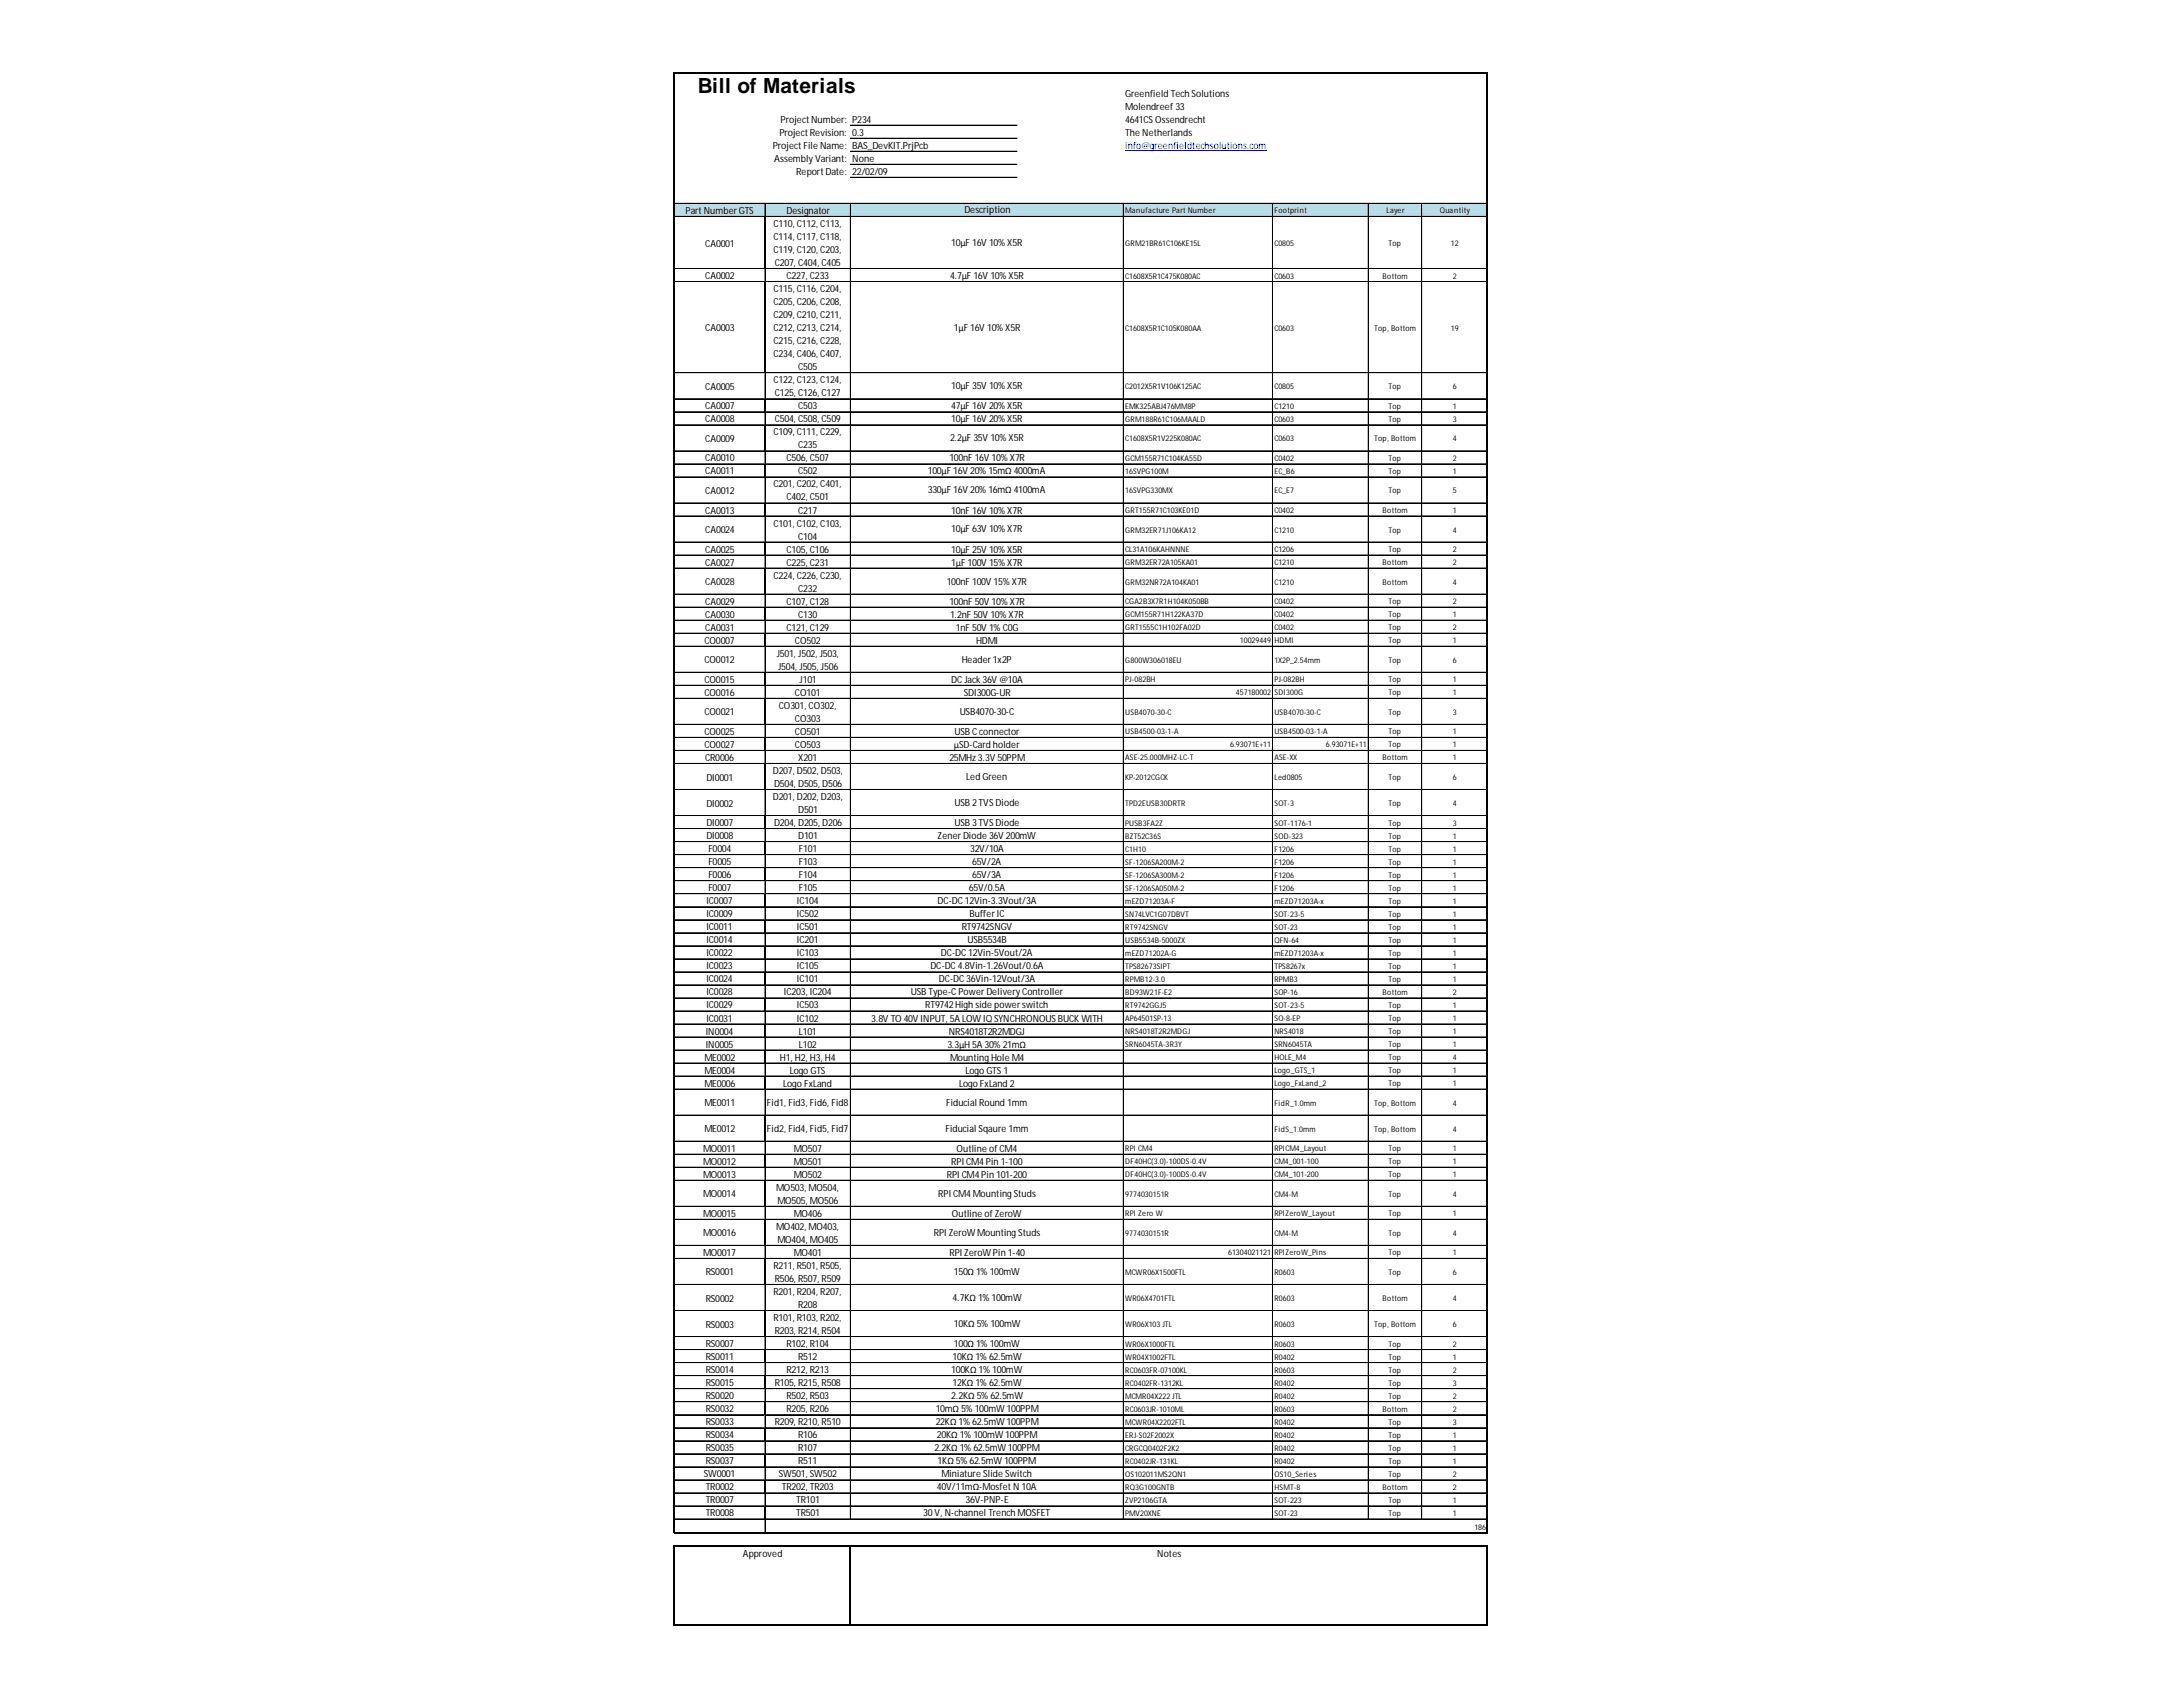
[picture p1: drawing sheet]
<svg xmlns="http://www.w3.org/2000/svg" width="279mm" height="216mm" viewBox="0 0 279 216" stroke-linecap="round" stroke-linejoin="round" font-family="sans-serif">
<defs><g id="words">
<text font-size="2.7" x="89.3" y="11.9">Bill of Materials</text>
<g font-size="1.3">
<text x="99.7" y="17.4">Project Revision: 0.3</text>
<text x="99.9" y="15.7">Project Number: P234</text>
<text x="144" y="12.4">Greenfield Tech Solutions</text>
<text x="144" y="14">Molendreef 33</text>
<text x="144" y="15.7">4641CS Ossendrecht</text>
<text x="144" y="17.4">The Netherlands</text>
<text x="98.9" y="19">Project File Name: BAS_DevKIT.PrjPcb</text>
<text x="99.1" y="20.7">Assembly Variant: None</text>
<text x="101.9" y="22.4">Report Date: 22/02/09</text>
<text x="87.7" y="27.4">Part Number GTS</text>
<text x="99" y="29">C110, C112, C113,</text>
<text x="100.7" y="27.4">Designator</text>
<text x="123.4" y="27.3">Description</text>
<text x="90.2" y="31.5">CA0001</text>
<text x="90.2" y="35.7">CA0002</text>
<text x="99" y="30.7">C114, C117, C118,</text>
<text x="99" y="32.4">C119, C120, C203,</text>
<text x="99.2" y="34">C207, C404, C405</text>
<text x="100.7" y="35.7">C227, C233</text>
<text x="121.6" y="35.7">4.7µF 16V 10% X5R</text>
<text x="121.8" y="31.5">10µF 16V 10% X5R</text>
<text x="99" y="37.4">C115, C116, C204,</text>
<text x="99" y="39">C205, C206, C208,</text>
<text x="99" y="40.7">C209, C210, C211,</text>
<text x="90.2" y="42.4">CA0003</text>
<text x="99" y="42.4">C212, C213, C214,</text>
<text x="99" y="44">C215, C216, C228,</text>
<text x="99" y="45.7">C234, C406, C407,</text>
<text x="102.2" y="47.4">C505</text>
<text x="122.1" y="42.3">1µF 16V 10% X5R</text>
<text x="90.2" y="49.9">CA0005</text>
<text x="90.2" y="52.4">CA0007</text>
<text x="99" y="49.1">C122, C123, C124,</text>
<text x="99.2" y="50.7">C125, C126, C127</text>
<text x="102.2" y="52.4">C503</text>
<text x="121.8" y="49.8">10µF 35V 10% X5R</text>
<text x="121.8" y="52.4">47µF 16V 20% X5R</text>
<text x="90.2" y="54.1">CA0008</text>
<text x="90.2" y="56.6">CA0009</text>
<text x="90.2" y="59.1">CA0010</text>
<text x="99" y="55.7">C109, C111, C229,</text>
<text x="99.2" y="54.1">C504, C508, C509</text>
<text x="100.7" y="59.1">C506, C507</text>
<text x="102.2" y="57.4">C235</text>
<text x="121.5" y="59.1">100nF 16V 10% X7R</text>
<text x="121.6" y="56.5">2.2µF 35V 10% X5R</text>
<text x="121.8" y="54.1">10µF 16V 20% X5R</text>
<text x="90.2" y="60.7">CA0011</text>
<text x="90.2" y="63.2">CA0012</text>
<text x="90.2" y="65.7">CA0013</text>
<text x="99" y="62.4">C201, C202, C401,</text>
<text x="100.7" y="64.1">C402, C501</text>
<text x="102.2" y="60.7">C502</text>
<text x="102.2" y="65.7">C217</text>
<text x="118.8" y="60.7">100µF 16V 20% 15mΩ 4000mA</text>
<text x="118.8" y="63.1">330µF 16V 20% 16mΩ 4100mA</text>
<text x="121.8" y="65.7">10nF 16V 10% X7R</text>
<text x="90.2" y="68.2">CA0024</text>
<text x="90.2" y="70.7">CA0025</text>
<text x="99" y="67.4">C101, C102, C103,</text>
<text x="100.7" y="70.7">C105, C106</text>
<text x="102.2" y="69.1">C104</text>
<text x="121.8" y="68.1">10µF 63V 10% X7R</text>
<text x="121.8" y="70.7">10µF 25V 10% X5R</text>
<text x="90.2" y="72.4">CA0027</text>
<text x="90.2" y="74.9">CA0028</text>
<text x="90.2" y="77.4">CA0029</text>
<text x="99" y="74.1">C224, C226, C230,</text>
<text x="100.7" y="72.4">C225, C231</text>
<text x="100.7" y="77.4">C107, C128</text>
<text x="102.2" y="75.7">C232</text>
<text x="121.2" y="74.8">100nF 100V 15% X7R</text>
<text x="121.5" y="77.4">100nF 50V 10% X7R</text>
<text x="121.8" y="72.4">1µF 100V 15% X7R</text>
<text x="90.2" y="82.4">CO0007</text>
<text x="90.2" y="79.1">CA0030</text>
<text x="90.2" y="80.7">CA0031</text>
<text x="100.7" y="80.7">C121, C129</text>
<text x="101.7" y="82.4">CO502</text>
<text x="102.2" y="79.1">C130</text>
<text x="121.6" y="79.1">1.2nF 50V 10% X7R</text>
<text x="122.3" y="80.7">1nF 50V 1% C0G</text>
<text x="124.9" y="82.4">HDMI</text>
<text x="90.2" y="84.9">CO0012</text>
<text x="90.2" y="87.4">CO0015</text>
<text x="90.2" y="89.1">CO0016</text>
<text x="99.4" y="84.1">J501, J502, J503,</text>
<text x="99.6" y="85.7">J504, J505, J506</text>
<text x="101.7" y="89.1">CO101</text>
<text x="102.3" y="87.4">J101</text>
<text x="121.8" y="87.4">DC Jack 36V @10A</text>
<text x="123.1" y="84.8">Header 1x2P</text>
<text x="123.3" y="89.1">SDI300G-UR</text>
<text x="90.2" y="91.6">CO0021</text>
<text x="90.2" y="94.1">CO0025</text>
<text x="90.2" y="95.7">CO0027</text>
<text x="99.7" y="90.7">CO301, CO302,</text>
<text x="101.7" y="92.4">CO303</text>
<text x="101.7" y="94.1">CO501</text>
<text x="101.7" y="95.7">CO503</text>
<text x="122.1" y="95.7">µSD-Card holder</text>
<text x="122.2" y="94.1">USB C connector</text>
<text x="122.8" y="91.5">USB4070-30-C</text>
<text x="90.2" y="97.4">CR0006</text>
<text x="90.4" y="99.9">DI0001</text>
<text x="98.9" y="99.1">D207, D502, D503,</text>
<text x="99.1" y="100.7">D504, D505, D506</text>
<text x="102.2" y="97.4">X201</text>
<text x="121.5" y="97.4">25MHz 3.3V 50PPM</text>
<text x="123.7" y="99.8">Led Green</text>
<text x="90.4" y="103.2">DI0002</text>
<text x="90.4" y="105.7">DI0007</text>
<text x="90.4" y="107.4">DI0008</text>
<text x="98.9" y="102.4">D201, D202, D203,</text>
<text x="99.1" y="105.7">D204, D205, D206</text>
<text x="102.2" y="104.1">D501</text>
<text x="102.2" y="107.4">D101</text>
<text x="120" y="107.4">Zener Diode 36V 200mW</text>
<text x="122.2" y="103.1">USB 2TVS Diode</text>
<text x="122.2" y="105.7">USB 3TVS Diode</text>
<text x="90.7" y="109.1">F0004</text>
<text x="90.7" y="110.7">F0005</text>
<text x="90.7" y="112.4">F0006</text>
<text x="102.2" y="109.1">F101</text>
<text x="102.2" y="110.7">F103</text>
<text x="102.2" y="112.4">F104</text>
<text x="124.2" y="109.1">32V/10A</text>
<text x="124.4" y="110.7">65V/2A</text>
<text x="124.4" y="112.4">65V/3A</text>
<text x="90.4" y="115.7">IC0007</text>
<text x="90.4" y="117.4">IC0009</text>
<text x="90.4" y="119.1">IC0011</text>
<text x="90.7" y="114.1">F0007</text>
<text x="102" y="115.7">IC104</text>
<text x="102" y="117.4">IC502</text>
<text x="102" y="119.1">IC501</text>
<text x="102.2" y="114.1">F105</text>
<text x="120" y="115.7">DC-DC 12Vin-3.3Vout/3A</text>
<text x="123.1" y="119.1">RT9742SNGV</text>
<text x="124" y="114.1">65V/0.5A</text>
<text x="124.1" y="117.4">Buffer IC</text>
<text x="90.4" y="120.7">IC0014</text>
<text x="90.4" y="122.4">IC0022</text>
<text x="90.4" y="124.1">IC0023</text>
<text x="90.4" y="125.7">IC0024</text>
<text x="102" y="120.7">IC201</text>
<text x="102" y="122.4">IC103</text>
<text x="102" y="124.1">IC105</text>
<text x="102" y="125.7">IC101</text>
<text x="119.1" y="124.1">DC-DC 4.8Vin-1.26Vout/0.6A</text>
<text x="120.2" y="125.7">DC-DC 36Vin-12Vout/3A</text>
<text x="120.4" y="122.4">DC-DC 12Vin-5Vout/2A</text>
<text x="123.8" y="120.7">USB5534B</text>
<text x="90.4" y="127.4">IC0028</text>
<text x="90.4" y="129.1">IC0029</text>
<text x="90.4" y="130.7">IC0031</text>
<text x="100.3" y="127.4">IC203, IC204</text>
<text x="102" y="129.1">IC503</text>
<text x="102" y="130.7">IC102</text>
<text x="111.5" y="130.7">3.8V TO 40V INPUT, 5A LOW IQ SYNCHRONOUS BUCK WITH</text>
<text x="116.6" y="127.4">USB Type-C Power Delivery Controller</text>
<text x="118.4" y="129.1">RT9742High side power switch</text>
<text x="90.2" y="135.7">ME0002</text>
<text x="90.2" y="137.4">ME0004</text>
<text x="90.3" y="132.4">IN0004</text>
<text x="90.3" y="134.1">IN0005</text>
<text x="99.8" y="135.7">H1, H2, H3, H4</text>
<text x="101.1" y="137.4">Logo GTS</text>
<text x="102.2" y="132.4">L101</text>
<text x="102.2" y="134.1">L102</text>
<text x="121.3" y="134.1">3.3µH 5A 30% 21mΩ</text>
<text x="121.4" y="132.4">NRS4018T2R2MDGJ</text>
<text x="121.6" y="135.7">Mounting Hole M4</text>
<text x="123.6" y="137.4">Logo GTS 1</text>
<text x="90.2" y="139.1">ME0006</text>
<text x="90.2" y="141.6">ME0011</text>
<text x="98.2" y="141.6">Fid1, Fid3, Fid6, Fid8</text>
<text x="100.2" y="139.1">Logo FxLand</text>
<text x="121.1" y="141.5">Fiducial Round 1mm</text>
<text x="122.8" y="139.1">Logo FxLand 2</text>
<text x="90" y="147.4">MO0011</text>
<text x="90" y="149.1">MO0012</text>
<text x="90.2" y="144.9">ME0012</text>
<text x="98.2" y="144.9">Fid2, Fid4, Fid5, Fid7</text>
<text x="101.6" y="147.4">MO507</text>
<text x="101.6" y="149.1">MO501</text>
<text x="121" y="144.8">Fiducial Sqaure 1mm</text>
<text x="121.8" y="149.1">RPI CM4Pin 1-100</text>
<text x="122.4" y="147.4">Outline of CM4</text>
<text x="90" y="150.7">MO0013</text>
<text x="90" y="153.2">MO0014</text>
<text x="90" y="155.7">MO0015</text>
<text x="99.3" y="152.4">MO503, MO504,</text>
<text x="99.5" y="154.1">MO505, MO506</text>
<text x="101.6" y="150.7">MO502</text>
<text x="101.6" y="155.7">MO406</text>
<text x="120.1" y="153.2">RPI CM4Mounting Studs</text>
<text x="121.2" y="150.7">RPI CM4Pin 101-200</text>
<text x="121.8" y="155.7">Outline of ZeroW</text>
<text x="90" y="158.2">MO0016</text>
<text x="90" y="160.7">MO0017</text>
<text x="99.3" y="157.4">MO402, MO403,</text>
<text x="99.5" y="159.1">MO404, MO405</text>
<text x="101.6" y="160.7">MO401</text>
<text x="119.5" y="158.2">RPI ZeroW Mounting Studs</text>
<text x="121.5" y="160.7">RPI ZeroW Pin 1-40</text>
<text x="90.3" y="163.2">RS0001</text>
<text x="90.3" y="166.6">RS0002</text>
<text x="99" y="162.4">R211, R501, R505,</text>
<text x="99" y="165.7">R201, R204, R207,</text>
<text x="99.2" y="164.1">R506, R507, R509</text>
<text x="102.2" y="167.4">R208</text>
<text x="121.9" y="166.5">4.7KΩ 1% 100mW</text>
<text x="122.1" y="163.2">150Ω 1% 100mW</text>
<text x="90.3" y="169.9">RS0003</text>
<text x="90.3" y="172.4">RS0007</text>
<text x="99" y="169.1">R101, R103, R202,</text>
<text x="99.2" y="170.7">R203, R214, R504</text>
<text x="100.7" y="172.4">R102, R104</text>
<text x="122.1" y="169.8">10KΩ 5% 100mW</text>
<text x="122.1" y="172.4">100Ω 1% 100mW</text>
<text x="90.3" y="174.1">RS0011</text>
<text x="90.3" y="175.7">RS0014</text>
<text x="90.3" y="177.4">RS0015</text>
<text x="90.3" y="179.1">RS0020</text>
<text x="99.2" y="177.4">R105, R215, R508</text>
<text x="100.7" y="175.7">R212, R213</text>
<text x="100.7" y="179.1">R502, R503</text>
<text x="102.2" y="174.1">R512</text>
<text x="121.8" y="175.7">100KΩ 1% 100mW</text>
<text x="121.8" y="179.1">2.2KΩ 5% 62.5mW</text>
<text x="121.9" y="174.1">10KΩ 1% 62.5mW</text>
<text x="121.9" y="177.4">12KΩ 1% 62.5mW</text>
<text x="90.3" y="180.7">RS0032</text>
<text x="90.3" y="182.4">RS0033</text>
<text x="90.3" y="184.1">RS0034</text>
<text x="90.3" y="185.7">RS0035</text>
<text x="99.2" y="182.4">R209, R210, R510</text>
<text x="100.7" y="180.7">R205, R206</text>
<text x="102.2" y="184.1">R106</text>
<text x="102.2" y="185.7">R107</text>
<text x="119.6" y="185.7">2.2KΩ 1% 62.5mW 100PPM</text>
<text x="119.8" y="180.7">10mΩ 5% 100mW 100PPM</text>
<text x="119.8" y="182.4">22KΩ 1% 62.5mW 100PPM</text>
<text x="119.9" y="184.1">20KΩ 1% 100mW 100PPM</text>
<text x="90.1" y="189.1">SW0001</text>
<text x="90.3" y="187.4">RS0037</text>
<text x="90.3" y="190.7">TR0002</text>
<text x="99.7" y="189.1">SW501, SW502</text>
<text x="100.1" y="190.7">TR202, TR203</text>
<text x="102.2" y="187.4">R511</text>
<text x="119.9" y="190.7">40V/11mΩ-Mosfet N 10A</text>
<text x="120" y="187.4">1KΩ 5% 62.5mW 100PPM</text>
<text x="120.5" y="189.1">Miniature Slide Switch</text>
<text x="90.3" y="192.4">TR0007</text>
<text x="90.3" y="194.1">TR0008</text>
<text x="101.9" y="192.4">TR101</text>
<text x="101.9" y="194.1">TR501</text>
<text x="118.2" y="194.1">30V, N-channel Trench MOSFET</text>
<text x="123.6" y="192.4">36V-PNP-E</text>
<text x="95.1" y="199.2">Approved</text>
<text x="148.1" y="199.2">Notes</text>
</g>
<text font-size="1.3" fill="#00f" x="144" y="19">info@greenfieldtechsolutions.com</text>
<g font-size="1">
<text x="144" y="27.3">Manufacture Part Number</text>
<text x="163.1" y="27.3">Footprint</text>
<text x="177.5" y="27.3">Layer</text>
<text x="184.3" y="27.3">Quantity</text>
<text x="144" y="31.5">GRM21BR61C106KE15L</text>
<text x="144" y="35.6">C1608X5R1C475K080AC</text>
<text x="163.1" y="31.5">C0805</text>
<text x="163.1" y="35.6">C0603</text>
<text x="177" y="35.6">Bottom</text>
<text x="177.7" y="31.5">Top</text>
<text x="185.7" y="31.5">12</text>
<text x="186" y="35.6">2</text>
<text x="144" y="42.3">C1608X5R1C105K080AA</text>
<text x="163.1" y="42.3">C0603</text>
<text x="175.9" y="42.3">Top, Bottom</text>
<text x="185.7" y="42.3">19</text>
<text x="144" y="49.8">C2012X5R1V106K125AC</text>
<text x="144" y="52.3">EMK325ABJ476MM8P</text>
<text x="144" y="54">GRM188R61C106MAALD</text>
<text x="163.1" y="49.8">C0805</text>
<text x="163.1" y="52.3">C1210</text>
<text x="163.1" y="54">C0603</text>
<text x="177.7" y="49.8">Top</text>
<text x="177.7" y="52.3">Top</text>
<text x="177.7" y="54">Top</text>
<text x="186" y="49.8">6</text>
<text x="186" y="52.3">1</text>
<text x="186" y="54">3</text>
<text x="144" y="56.5">C1608X5R1V225K080AC</text>
<text x="144" y="59">GCM155R71C104KA55D</text>
<text x="163.1" y="56.5">C0603</text>
<text x="163.1" y="59">C0402</text>
<text x="175.9" y="56.5">Top, Bottom</text>
<text x="177.7" y="59">Top</text>
<text x="186" y="56.5">4</text>
<text x="186" y="59">2</text>
<text x="144" y="60.6">16SVPG100M</text>
<text x="144" y="63.1">16SVPG330MX</text>
<text x="144" y="65.6">GRT155R71C103KE01D</text>
<text x="163.1" y="60.6">EC_B6</text>
<text x="163.1" y="63.1">EC_E7</text>
<text x="163.1" y="65.6">C0402</text>
<text x="177" y="65.6">Bottom</text>
<text x="177.7" y="60.6">Top</text>
<text x="177.7" y="63.1">Top</text>
<text x="186" y="60.6">1</text>
<text x="186" y="63.1">5</text>
<text x="186" y="65.6">1</text>
<text x="144" y="68.1">GRM32ER71J106KA12</text>
<text x="144" y="70.6">CL31A106KAHNNNE</text>
<text x="163.1" y="68.1">C1210</text>
<text x="163.1" y="70.6">C1206</text>
<text x="177.7" y="68.1">Top</text>
<text x="177.7" y="70.6">Top</text>
<text x="186" y="68.1">4</text>
<text x="186" y="70.6">2</text>
<text x="144" y="72.3">GRM32ER72A105KA01</text>
<text x="144" y="74.8">GRM32NR72A104KA01</text>
<text x="144" y="77.3">CGA2B3X7R1H104K050BB</text>
<text x="163.1" y="72.3">C1210</text>
<text x="163.1" y="74.8">C1210</text>
<text x="163.1" y="77.3">C0402</text>
<text x="177" y="72.3">Bottom</text>
<text x="177" y="74.8">Bottom</text>
<text x="177.7" y="77.3">Top</text>
<text x="186" y="72.3">2</text>
<text x="186" y="74.8">4</text>
<text x="186" y="77.3">2</text>
<text x="144" y="79">GCM155R71H122KA37D</text>
<text x="144" y="80.7">GRT1555C1H102FA02D</text>
<text x="158.7" y="82.3">10029449</text>
<text x="163.1" y="79">C0402</text>
<text x="163.1" y="80.7">C0402</text>
<text x="163.1" y="82.3">HDMI</text>
<text x="177.7" y="79">Top</text>
<text x="177.7" y="80.7">Top</text>
<text x="177.7" y="82.3">Top</text>
<text x="186" y="79">1</text>
<text x="186" y="80.7">2</text>
<text x="186" y="82.3">1</text>
<text x="144" y="84.8">G800W306018EU</text>
<text x="144" y="87.3">PJ-082BH</text>
<text x="158.2" y="89">457180002</text>
<text x="163.1" y="84.8">1X2P_2.54mm</text>
<text x="163.1" y="87.3">PJ-082BH</text>
<text x="163.1" y="89">SDI300G</text>
<text x="177.7" y="84.8">Top</text>
<text x="177.7" y="87.3">Top</text>
<text x="177.7" y="89">Top</text>
<text x="186" y="84.8">6</text>
<text x="186" y="87.3">1</text>
<text x="186" y="89">1</text>
<text x="144" y="91.5">USB4070-30-C</text>
<text x="144" y="94">USB4500-03-1-A</text>
<text x="157.4" y="95.7">6.93071E+11</text>
<text x="163.1" y="91.5">USB4070-30-C</text>
<text x="163.1" y="94">USB4500-03-1-A</text>
<text x="169.7" y="95.7">6.93071E+11</text>
<text x="177.7" y="91.5">Top</text>
<text x="177.7" y="94">Top</text>
<text x="177.7" y="95.7">Top</text>
<text x="186" y="91.5">3</text>
<text x="186" y="94">1</text>
<text x="186" y="95.7">1</text>
<text x="144" y="97.3">ASE-25.000MHZ-LC-T</text>
<text x="144" y="99.8">KP-2012CGCK</text>
<text x="163.1" y="97.3">ASE-XX</text>
<text x="163.1" y="99.8">Led0805</text>
<text x="177" y="97.3">Bottom</text>
<text x="177.7" y="99.8">Top</text>
<text x="186" y="97.3">1</text>
<text x="186" y="99.8">6</text>
<text x="144" y="103.2">TPD2EUSB30DRTR</text>
<text x="144" y="105.7">PUSB3FA2Z</text>
<text x="144" y="107.3">BZT52C36S</text>
<text x="163.1" y="103.2">SOT-3</text>
<text x="163.1" y="105.7">SOT-1176-1</text>
<text x="163.1" y="107.3">SOD-323</text>
<text x="177.7" y="103.2">Top</text>
<text x="177.7" y="105.7">Top</text>
<text x="177.7" y="107.3">Top</text>
<text x="186" y="103.2">4</text>
<text x="186" y="105.7">3</text>
<text x="186" y="107.3">1</text>
<text x="144" y="109">C1H10</text>
<text x="144" y="110.7">SF-1206SA200M-2</text>
<text x="144" y="112.3">SF-1206SA300M-2</text>
<text x="144" y="114">SF-1206SA050M-2</text>
<text x="163.1" y="109">F1206</text>
<text x="163.1" y="110.7">F1206</text>
<text x="163.1" y="112.3">F1206</text>
<text x="163.1" y="114">F1206</text>
<text x="177.7" y="109">Top</text>
<text x="177.7" y="110.7">Top</text>
<text x="177.7" y="112.3">Top</text>
<text x="177.7" y="114">Top</text>
<text x="186" y="109">1</text>
<text x="186" y="110.7">1</text>
<text x="186" y="112.3">1</text>
<text x="186" y="114">1</text>
<text x="144" y="115.7">mEZD71203A-F</text>
<text x="144" y="117.3">SN74LVC1G07DBVT</text>
<text x="144" y="119">RT9742SNGV</text>
<text x="163.1" y="115.7">mEZD71203A-x</text>
<text x="163.1" y="117.3">SOT-23-5</text>
<text x="163.1" y="119">SOT-23</text>
<text x="177.7" y="115.7">Top</text>
<text x="177.7" y="117.3">Top</text>
<text x="177.7" y="119">Top</text>
<text x="186" y="115.7">1</text>
<text x="186" y="117.3">1</text>
<text x="186" y="119">1</text>
<text x="144" y="120.7">USB5534B-5000ZX</text>
<text x="144" y="122.3">mEZD71202A-G</text>
<text x="144" y="124">TPS82673SIPT</text>
<text x="144" y="125.7">RPMB12-3.0</text>
<text x="163.1" y="120.7">QFN-64</text>
<text x="163.1" y="122.3">mEZD71203A-x</text>
<text x="163.1" y="124">TPS8267x</text>
<text x="163.1" y="125.7">RPMB3</text>
<text x="177.7" y="120.7">Top</text>
<text x="177.7" y="122.3">Top</text>
<text x="177.7" y="124">Top</text>
<text x="177.7" y="125.7">Top</text>
<text x="186" y="120.7">1</text>
<text x="186" y="122.3">1</text>
<text x="186" y="124">1</text>
<text x="186" y="125.7">1</text>
<text x="144" y="127.3">BD93W21F-E2</text>
<text x="144" y="129">RT9742GGJ5</text>
<text x="144" y="130.7">AP64501SP-13</text>
<text x="163.1" y="127.3">SOP-16</text>
<text x="163.1" y="129">SOT-23-5</text>
<text x="163.1" y="130.7">SO-8-EP</text>
<text x="177" y="127.3">Bottom</text>
<text x="177.7" y="129">Top</text>
<text x="177.7" y="130.7">Top</text>
<text x="186" y="127.3">2</text>
<text x="186" y="129">1</text>
<text x="186" y="130.7">1</text>
<text x="144" y="132.3">NRS4018T2R2MDGJ</text>
<text x="144" y="134">SRN6045TA-3R3Y</text>
<text x="163.1" y="132.3">NRS4018</text>
<text x="163.1" y="134">SRN6045TA</text>
<text x="163.1" y="135.7">HOLE_M4</text>
<text x="163.1" y="137.3">Logo_GTS_1</text>
<text x="177.7" y="132.3">Top</text>
<text x="177.7" y="134">Top</text>
<text x="177.7" y="135.7">Top</text>
<text x="177.7" y="137.3">Top</text>
<text x="186" y="132.3">1</text>
<text x="186" y="134">1</text>
<text x="186" y="135.7">4</text>
<text x="186" y="137.3">1</text>
<text x="163.1" y="139">Logo_FxLand_2</text>
<text x="163.1" y="141.5">FidR_1.0mm</text>
<text x="175.9" y="141.5">Top, Bottom</text>
<text x="177.7" y="139">Top</text>
<text x="186" y="139">1</text>
<text x="186" y="141.5">4</text>
<text x="144" y="147.3">RPI CM4</text>
<text x="144" y="149">DF40HC(3.0)-100DS-0.4V</text>
<text x="163.1" y="144.8">FidS_1.0mm</text>
<text x="163.1" y="147.3">RPICM4_Layout</text>
<text x="163.1" y="149">CM4_001-100</text>
<text x="175.9" y="144.8">Top, Bottom</text>
<text x="177.7" y="147.3">Top</text>
<text x="177.7" y="149">Top</text>
<text x="186" y="144.8">4</text>
<text x="186" y="147.3">1</text>
<text x="186" y="149">1</text>
<text x="144" y="150.7">DF40HC(3.0)-100DS-0.4V</text>
<text x="144" y="153.2">9774030151R</text>
<text x="144" y="155.7">RPI Zero W</text>
<text x="163.1" y="150.7">CM4_101-200</text>
<text x="163.1" y="153.2">CM4-M</text>
<text x="163.1" y="155.7">RPIZeroW_Layout</text>
<text x="177.7" y="150.7">Top</text>
<text x="177.7" y="153.2">Top</text>
<text x="177.7" y="155.7">Top</text>
<text x="186" y="150.7">1</text>
<text x="186" y="153.2">4</text>
<text x="186" y="155.7">1</text>
<text x="144" y="158.2">9774030151R</text>
<text x="157.2" y="160.7">61304021121</text>
<text x="163.1" y="158.2">CM4-M</text>
<text x="163.1" y="160.7">RPIZeroW_Pins</text>
<text x="177.7" y="158.2">Top</text>
<text x="177.7" y="160.7">Top</text>
<text x="186" y="158.2">4</text>
<text x="186" y="160.7">1</text>
<text x="144" y="163.2">MCWR06X1500FTL</text>
<text x="144" y="166.5">WR06X4701FTL</text>
<text x="163.1" y="163.2">R0603</text>
<text x="163.1" y="166.5">R0603</text>
<text x="177" y="166.5">Bottom</text>
<text x="177.7" y="163.2">Top</text>
<text x="186" y="163.2">6</text>
<text x="186" y="166.5">4</text>
<text x="144" y="169.8">WR06X103 JTL</text>
<text x="144" y="172.3">WR06X1000FTL</text>
<text x="144" y="174">WR04X1002FTL</text>
<text x="163.1" y="169.8">R0603</text>
<text x="163.1" y="172.3">R0603</text>
<text x="163.1" y="174">R0402</text>
<text x="175.9" y="169.8">Top, Bottom</text>
<text x="177.7" y="172.3">Top</text>
<text x="177.7" y="174">Top</text>
<text x="186" y="169.8">6</text>
<text x="186" y="172.3">2</text>
<text x="186" y="174">1</text>
<text x="144" y="175.7">RC0603FR-07100KL</text>
<text x="144" y="177.3">RC0402FR-1312KL</text>
<text x="144" y="179">MCMR04X222 JTL</text>
<text x="163.1" y="175.7">R0603</text>
<text x="163.1" y="177.3">R0402</text>
<text x="163.1" y="179">R0402</text>
<text x="177.7" y="175.7">Top</text>
<text x="177.7" y="177.3">Top</text>
<text x="177.7" y="179">Top</text>
<text x="186" y="175.7">2</text>
<text x="186" y="177.3">3</text>
<text x="186" y="179">2</text>
<text x="144" y="180.7">RC0603JR-1010ML</text>
<text x="144" y="182.3">MCWR04X2202FTL</text>
<text x="144" y="184">ERJ-S02F2002X</text>
<text x="144" y="185.7">CRGCQ0402F2K2</text>
<text x="163.1" y="180.7">R0603</text>
<text x="163.1" y="182.3">R0402</text>
<text x="163.1" y="184">R0402</text>
<text x="163.1" y="185.7">R0402</text>
<text x="177" y="180.7">Bottom</text>
<text x="177.7" y="182.3">Top</text>
<text x="177.7" y="184">Top</text>
<text x="177.7" y="185.7">Top</text>
<text x="186" y="180.7">2</text>
<text x="186" y="182.3">3</text>
<text x="186" y="184">1</text>
<text x="186" y="185.7">1</text>
<text x="144" y="187.3">RC0402JR-131KL</text>
<text x="144" y="189">OS102011MS2QN1</text>
<text x="144" y="190.7">RQ3G100GNTB</text>
<text x="163.1" y="187.3">R0402</text>
<text x="163.1" y="189">OS10_Series</text>
<text x="163.1" y="190.7">HSMT-8</text>
<text x="177" y="190.7">Bottom</text>
<text x="177.7" y="187.3">Top</text>
<text x="177.7" y="189">Top</text>
<text x="186" y="187.3">1</text>
<text x="186" y="189">2</text>
<text x="186" y="190.7">2</text>
<text x="144" y="192.3">ZVP2106GTA</text>
<text x="144" y="194">PMV20XNE</text>
<text x="163.1" y="192.3">SOT-223</text>
<text x="163.1" y="194">SOT-23</text>
<text x="177.7" y="192.3">Top</text>
<text x="177.7" y="194">Top</text>
<text x="186" y="192.3">1</text>
<text x="186" y="194">1</text>
<text x="188.7" y="195.8">186</text>
</g>
</g></defs>
<path d="M86.3 26h104.2v1.8h-104.2z" fill="#b7dee8"/>
<path d="M144 19.2h18.1" fill="none" stroke="#00f" stroke-width=".13"/>
<g fill="none" stroke="#000" stroke-width=".13">
<path d="M86.3 9.3v186.9M108.8 16h21.4M108.8 16.1h21.4M108.8 17.7h21.4M108.8 19.4h21.4M86.3 27.7h11.5M86.3 34.4h11.5M86.3 36h11.5M86.3 36.1h11.5M86.3 26h104M86.3 26.1h104M97.9 26.1v1.6"/>
<path d="M97.9 34.4v1.6M98 27.7h92.3M98 34.4h92.3M98 36h92.3M98 36.1h92.3M108.8 26.1v168.4M108.8 21h21.4M108.8 21.1h21.4M108.8 22.7h21.4M108.9 26.1v168.4M143.8 26.1v168.4M162.9 26.1v168.4"/>
<path d="M175.1 26.1v168.4M175.2 26.1v168.4M182 26.1v168.4M86.3 47.7h11.5M86.3 51h11.5M86.3 51.1h11.5M86.3 52.7h11.5M86.3 54.4h11.5M86.3 57.7h11.5M86.3 59.4h11.5M97.9 47.8v3.2M97.9 52.8v1.6"/>
<path d="M97.9 57.8v1.6M98 47.8v3.2M98 47.7h92.3M98 51h92.3M98 51.1h92.3M98 52.7h92.3M98 54.4h92.3M98 57.7h92.3M98 59.4h92.3M86.3 61h11.5M86.3 61.1h11.5M86.3 64.4h11.5"/>
<path d="M86.3 66h11.5M86.3 66.1h11.5M86.3 69.4h11.5M86.3 71h11.5M86.3 71.1h11.5M86.3 72.7h11.5M86.3 76h11.5M86.3 76.1h11.5M86.3 77.7h11.5M86.3 79.4h11.5M97.9 61.1v3.3M97.9 66.1v3.3"/>
<path d="M97.9 71.1v1.6M97.9 76.1v1.6M97.9 79.4v1.6M98 61.1v3.3M98 66.1v3.3M98 61h92.3M98 61.1h92.3M98 64.4h92.3M98 66h92.3M98 66.1h92.3M98 69.4h92.3M98 71h92.3"/>
<path d="M98 71.1h92.3M98 72.7h92.3M98 76h92.3M98 76.1h92.3M98 77.7h92.3M98 79.4h92.3M86.3 81h11.5M86.3 81.1h11.5M86.3 82.7h11.5M86.3 86h11.5M86.3 86.1h11.5M86.3 87.7h11.5"/>
<path d="M86.3 89.4h11.5M86.3 92.7h11.5M86.3 94.4h11.5M86.3 96h11.5M86.3 96.1h11.5M86.3 97.7h11.5M97.9 82.8v3.2M97.9 87.8v1.6M97.9 92.8v1.6M97.9 96.1v1.6M98 82.8v3.2M98 81h92.3"/>
<path d="M98 81.1h92.3M98 82.7h92.3M98 86h92.3M98 86.1h92.3M98 87.7h92.3M98 89.4h92.3M98 92.7h92.3M98 94.4h92.3M98 96h92.3M98 96.1h92.3M98 97.7h92.3M86.3 101h11.5"/>
<path d="M86.3 101.1h11.5M86.3 104.4h11.5M86.3 106h11.5M86.3 106.1h11.5M86.3 107.7h11.5M86.3 109.4h11.5M86.3 111h11.5M86.3 111.1h11.5M86.3 112.7h11.5M86.3 114.4h11.5M86.3 116h11.5M86.3 116.1h11.5"/>
<path d="M86.3 117.7h11.5M86.3 119.4h11.5M97.9 101.1v3.3M97.9 106.1v1.6M97.9 109.5v1.5M97.9 112.8v1.6M97.9 116.1v1.6M97.9 119.5v1.5M98 101.1v3.3M98 101h92.3M98 101.1h92.3M98 104.4h92.3"/>
<path d="M98 106h92.3M98 106.1h92.3M98 107.7h92.3M98 109.4h92.3M98 111h92.3M98 111.1h92.3M98 112.7h92.3M98 114.4h92.3M98 116h92.3M98 116.1h92.3M98 117.7h92.3M98 119.4h92.3"/>
<path d="M86.3 121h11.5M86.3 121.1h11.5M86.3 122.7h11.5M86.3 124.4h11.5M86.3 126h11.5M86.3 126.1h11.5M86.3 127.7h11.5M86.3 129.4h11.5M86.3 131h11.5M86.3 131.1h11.5M86.3 132.7h11.5M86.3 134.4h11.5"/>
<path d="M86.3 136h11.5M86.3 136.1h11.5M86.3 137.7h11.5M86.3 137.8h11.5M86.3 139.4h11.5M97.9 122.8v1.6M97.9 126.1v1.6M97.9 129.5v1.5M97.9 132.8v1.6M97.9 136.1v1.6M97.9 139.5v3.2M98 139.5v3.2"/>
<path d="M98 121h92.3M98 121.1h92.3M98 122.7h92.3M98 124.4h92.3M98 126h92.3M98 126.1h92.3M98 127.7h92.3M98 129.4h92.3M98 131h92.3M98 131.1h92.3M98 132.7h92.3M98 134.4h92.3"/>
<path d="M98 136h92.3M98 136.1h92.3M98 137.7h92.3M98 137.8h92.3M98 139.4h92.3M86.3 142.7h11.5M86.3 142.8h11.5M86.3 146h11.5M86.3 146.1h11.5M86.3 147.7h11.5M86.3 147.8h11.5M86.3 149.4h11.5"/>
<path d="M86.3 151h11.5M86.3 151.1h11.5M86.3 154.4h11.5M86.3 156h11.5M86.3 156.1h11.5M86.3 159.4h11.5M97.9 146.1v1.6M97.9 149.5v1.5M97.9 154.5v1.5M97.9 159.5v1.5M98 142.7h92.3M98 142.8h92.3"/>
<path d="M98 146h92.3M98 146.1h92.3M98 147.7h92.3M98 147.8h92.3M98 149.4h92.3M98 151h92.3M98 151.1h92.3M98 154.4h92.3M98 156h92.3M98 156.1h92.3M98 159.4h92.3M86.3 161h11.5"/>
<path d="M86.3 161.1h11.5M86.3 164.4h11.5M86.3 167.7h11.5M86.3 167.8h11.5M86.3 171h11.5M86.3 171.1h11.5M86.3 172.7h11.5M86.3 172.8h11.5M86.3 174.4h11.5M86.3 176h11.5M86.3 176.1h11.5M86.3 177.7h11.5"/>
<path d="M86.3 177.8h11.5M86.3 179.4h11.5M97.9 164.5v3.2M97.9 171.1v1.6M97.9 174.5v1.5M97.9 177.8v1.6M98 164.5v3.2M98 161h92.3M98 161.1h92.3M98 164.4h92.3M98 167.7h92.3M98 167.8h92.3"/>
<path d="M98 171h92.3M98 171.1h92.3M98 172.7h92.3M98 172.8h92.3M98 174.4h92.3M98 176h92.3M98 176.1h92.3M98 177.7h92.3M98 177.8h92.3M98 179.4h92.3M86.3 197.8v10.3M86.3 181h11.5"/>
<path d="M86.3 181.1h11.5M86.3 182.7h11.5M86.3 182.8h11.5M86.3 184.4h11.5M86.3 186h11.5M86.3 186.1h11.5M86.3 187.7h11.5M86.3 187.8h11.5M86.3 189.4h11.5M86.3 191.1h11.5M86.3 192.7h11.5M86.3 192.8h11.5"/>
<path d="M86.3 194.4h11.5M97.9 181.1v1.6M97.9 184.5v1.5M97.9 187.8v1.6M97.9 191.1v1.6M97.9 194.5v1.6M98 181h92.3M98 181.1h92.3M98 182.7h92.3M98 182.8h92.3M98 184.4h92.3M98 186h92.3"/>
<path d="M98 186.1h92.3M98 187.7h92.3M98 187.8h92.3M98 189.4h92.3M98 191.1h92.3M98 192.7h92.3M98 192.8h92.3M98 194.4h92.3"/>
</g>
<g fill="#000">
<path d="M97.9 26.1h.1v1.6h-.1zM97.9 34.4h.1v1.6h-.1zM97.8 51h.2v1.8h-.2zM97.8 59.4h.2v1.7h-.2zM97.9 52.8h.1v1.6h-.1zM97.9 57.8h.1v1.6h-.1zM97.8 64.4h.2v1.7h-.2zM97.8 69.4h.2v1.7h-.2zM97.8 77.7h.2v1.7h-.2zM97.9 71.1h.1v1.6h-.1zM97.9 76.1h.1v1.6h-.1zM97.9 79.4h.1v1.6h-.1z"/>
<path d="M97.8 81h.2v1.8h-.2zM97.8 86h.2v1.8h-.2zM97.8 94.4h.2v1.7h-.2zM97.9 87.8h.1v1.6h-.1zM97.9 92.8h.1v1.6h-.1zM97.9 96.1h.1v1.6h-.1zM97.8 104.4h.2v1.7h-.2zM97.8 107.7h.2v1.8h-.2zM97.8 111h.2v1.8h-.2zM97.8 114.4h.2v1.7h-.2zM97.8 117.7h.2v1.8h-.2zM97.9 106.1h.1v1.6h-.1z"/>
<path d="M97.9 109.5h.1v1.5h-.1zM97.9 112.8h.1v1.6h-.1zM97.9 116.1h.1v1.6h-.1zM97.9 119.5h.1v1.5h-.1zM97.8 121h.2v1.8h-.2zM97.8 124.4h.2v1.7h-.2zM97.8 127.7h.2v1.8h-.2zM97.8 131h.2v1.8h-.2zM97.8 134.4h.2v1.7h-.2zM97.8 137.7h.2v1.8h-.2zM97.9 122.8h.1v1.6h-.1zM97.9 126.1h.1v1.6h-.1z"/>
<path d="M97.9 129.5h.1v1.5h-.1zM97.9 132.8h.1v1.6h-.1zM97.9 136.1h.1v1.6h-.1zM97.8 147.7h.2v1.8h-.2zM97.9 146.1h.1v1.6h-.1zM97.9 149.5h.1v1.5h-.1zM97.9 154.5h.1v1.5h-.1zM97.9 159.5h.1v1.5h-.1zM97.8 172.7h.2v1.8h-.2zM97.8 176h.2v1.8h-.2zM97.8 179.4h.2v1.7h-.2zM97.9 171.1h.1v1.6h-.1z"/>
<path d="M97.9 174.5h.1v1.5h-.1zM97.9 177.8h.1v1.6h-.1zM97.8 182.7h.2v1.8h-.2zM97.8 186h.2v1.8h-.2zM97.8 189.4h.2v1.7h-.2zM97.8 192.7h.2v1.8h-.2zM97.9 181.1h.1v1.6h-.1zM97.9 184.5h.1v1.5h-.1zM97.9 187.8h.1v1.6h-.1zM97.9 191.1h.1v1.6h-.1zM97.9 194.5h.1v1.6h-.1z"/>
</g>
<g fill="none" stroke="#000" stroke-width=".17">
<path d="M86.3 9.4h104.2M190.4 9.4v186.8M97.9 27.7v6.7M97.9 36v11.8M97.9 54.4v3.4M97.9 72.7v3.4M97.9 89.4v3.4M97.9 97.7v3.4M97.9 142.7v3.4M97.9 151v3.5M97.9 156v3.5M97.9 161v3.5"/>
<path d="M97.9 167.7v3.4M86.3 196.1h104.2M86.3 197.9h104.2M108.8 198v10.1M190.4 198v10.1M86.3 208h104.2"/>
</g>
<use href="#words"/>
</svg>
